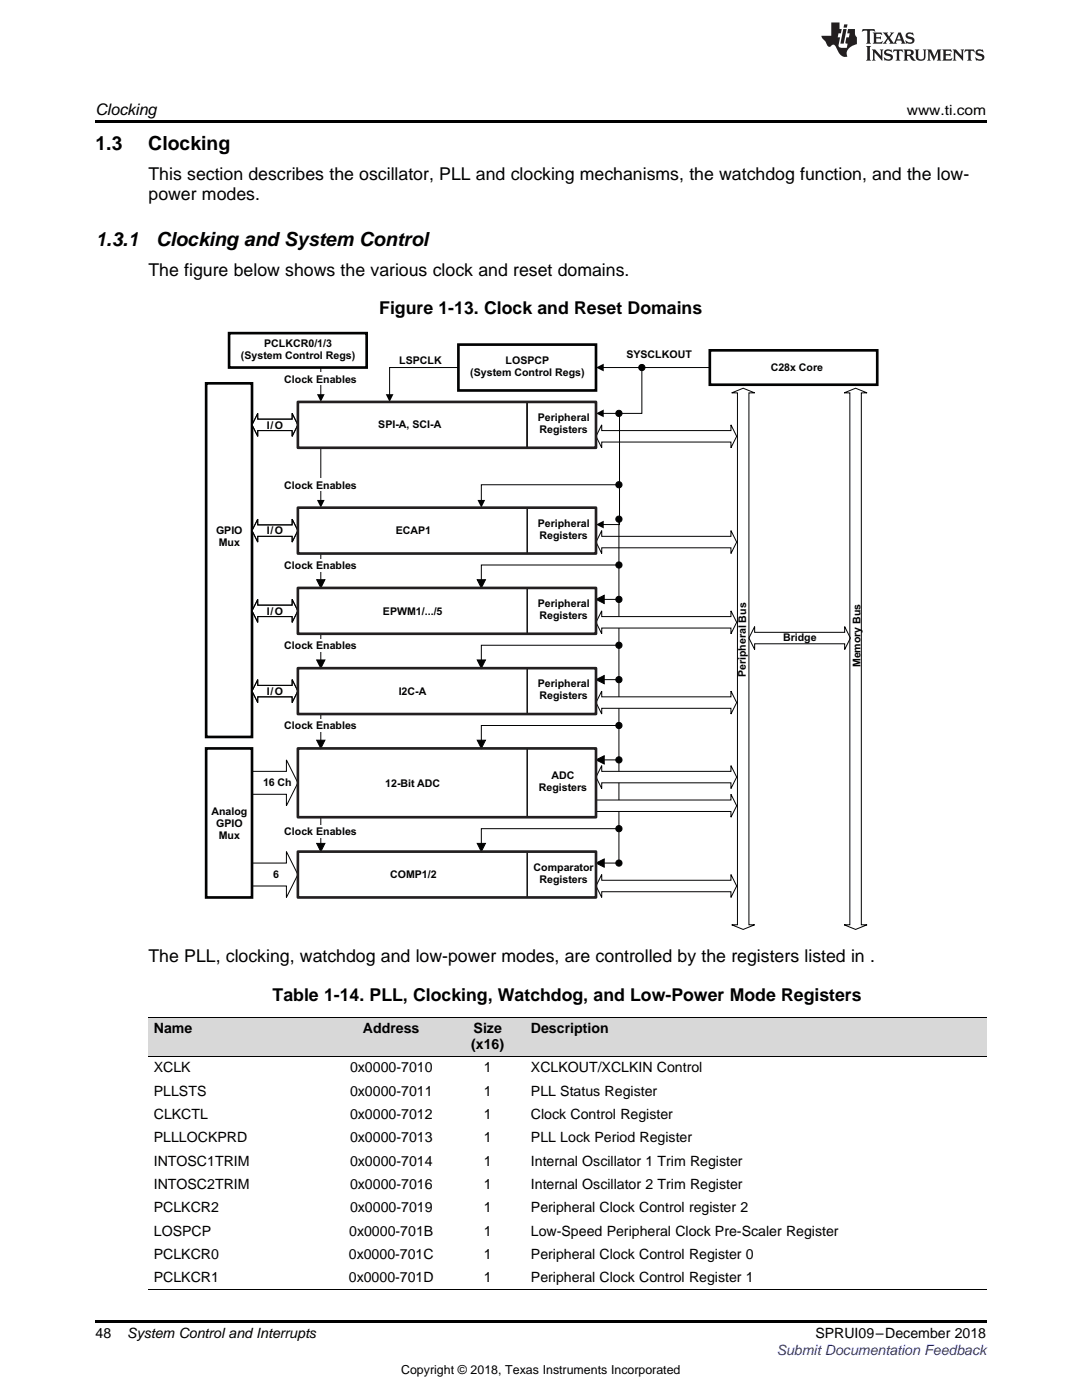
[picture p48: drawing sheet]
<svg xmlns="http://www.w3.org/2000/svg" width="216mm" height="279mm" viewBox="0 0 216 279" stroke-linecap="round" stroke-linejoin="round" font-family="sans-serif">
<defs><g id="words">
<g font-size="3.9">
<text x="19" y="30">1.3</text>
<text x="29.6" y="30">Clocking</text>
<text x="19" y="49">1.3.1</text>
<text x="31.1" y="49">Clocking and System Control</text>
</g>
<g font-size="3.5">
<text x="29.6" y="36">This section describes the oscillator, PLL and clocking mechanisms, the watchdog function, and the low-</text>
<text x="29.6" y="39.9">power modes.</text>
<text x="29.6" y="55">The figure below shows the various clock and reset domains.</text>
<text x="75.7" y="62.8">Figure 1-13. Clock and Reset Domains</text>
<text x="29.6" y="192">The PLL, clocking, watchdog and low-power modes, are controlled by the registers listed in .</text>
<text x="54.4" y="199.8">Table 1-14. PLL, Clocking, Watchdog, and Low-Power Mode Registers</text>
</g>
<text font-size="3.2" x="19" y="23">Clocking</text>
<g font-size="2.8">
<text x="180.9" y="23">www.ti.com</text>
<text x="30.7" y="206.2">Name</text>
<text x="72.4" y="206.2">Address</text>
<text x="94" y="209.4">(x16)</text>
<text x="94.5" y="206.2">Size</text>
<text x="105.9" y="206.2">Description</text>
<text x="30.7" y="214">XCLK</text>
<text x="69.8" y="214">0x0000-7010</text>
<text x="96.6" y="214">1</text>
<text x="105.9" y="214">XCLKOUT/XCLKIN Control</text>
<text x="30.7" y="218.7">PLLSTS</text>
<text x="69.8" y="218.7">0x0000-7011</text>
<text x="96.6" y="218.7">1</text>
<text x="105.9" y="218.7">PLL Status Register</text>
<text x="30.7" y="223.3">CLKCTL</text>
<text x="69.8" y="223.3">0x0000-7012</text>
<text x="96.6" y="223.3">1</text>
<text x="105.9" y="223.3">Clock Control Register</text>
<text x="30.7" y="228">PLLLOCKPRD</text>
<text x="30.7" y="232.7">INTOSC1TRIM</text>
<text x="69.8" y="228">0x0000-7013</text>
<text x="69.8" y="232.7">0x0000-7014</text>
<text x="96.6" y="228">1</text>
<text x="96.6" y="232.7">1</text>
<text x="105.9" y="228">PLL Lock Period Register</text>
<text x="105.9" y="232.7">Internal Oscillator 1 Trim Register</text>
<text x="30.7" y="237.3">INTOSC2TRIM</text>
<text x="69.8" y="237.3">0x0000-7016</text>
<text x="96.6" y="237.3">1</text>
<text x="105.9" y="237.3">Internal Oscillator 2 Trim Register</text>
<text x="30.7" y="242">PCLKCR2</text>
<text x="69.8" y="242">0x0000-7019</text>
<text x="96.6" y="242">1</text>
<text x="105.9" y="242">Peripheral Clock Control register 2</text>
<text x="30.7" y="246.6">LOSPCP</text>
<text x="30.7" y="251.3">PCLKCR0</text>
<text x="69.6" y="251.3">0x0000-701C</text>
<text x="69.7" y="246.6">0x0000-701B</text>
<text x="96.6" y="246.6">1</text>
<text x="96.6" y="251.3">1</text>
<text x="105.9" y="246.6">Low-Speed Peripheral Clock Pre-Scaler Register</text>
<text x="105.9" y="251.3">Peripheral Clock Control Register 0</text>
<text x="30.7" y="255.9">PCLKCR1</text>
<text x="69.6" y="255.9">0x0000-701D</text>
<text x="96.6" y="255.9">1</text>
<text x="105.9" y="255.9">Peripheral Clock Control Register 1</text>
<text x="19" y="267">48</text>
<text x="25.4" y="267.1">System Control and Interrupts</text>
<text x="162.7" y="267.1">SPRUI09–December 2018</text>
</g>
<text font-size="2.8" fill="#00f" x="155" y="270.4">Submit Documentation Feedback</text>
<text font-size="2.5" x="80" y="274.2">Copyright © 2018, Texas Instruments Incorporated</text>
<g font-size="2.1" fill="#010202">
<text x="48.1" y="71.6">(System Control Regs)</text>
<text x="52.7" y="69.3">PCLKCR0/1/3</text>
<text x="125" y="71.4">SYSCLKOUT</text>
<text x="56.7" y="76.4">Clock Enables</text>
<text x="79.7" y="72.7">LSPCLK</text>
<text x="93.8" y="75.1">(System Control Regs)</text>
<text x="100.9" y="72.7">LOSPCP</text>
<text x="153.8" y="74.1">C28x Core</text>
<text x="53.3" y="85.6">I/O</text>
<text x="75.5" y="85.4">SPI-A, SCI-A</text>
<text x="107.3" y="84">Peripheral</text>
<text x="107.7" y="86.4">Registers</text>
<text x="56.7" y="97.5">Clock Enables</text>
<text x="43.1" y="106.6">GPIO</text>
<text x="53.3" y="106.7">I/O</text>
<text x="79" y="106.5">ECAP1</text>
<text x="107.3" y="105.1">Peripheral</text>
<text x="107.7" y="107.5">Registers</text>
<text x="43.6" y="109">Mux</text>
<text x="56.7" y="113.5">Clock Enables</text>
<text x="53.3" y="122.7">I/O</text>
<text x="76.4" y="122.7">EPWM1/.../5</text>
<text x="107.3" y="121.1">Peripheral</text>
<text x="107.7" y="123.5">Registers</text>
<text x="56.7" y="129.5">Clock Enables</text>
<text x="156.3" y="127.9">Bridge</text>
<text x="107.3" y="137.2">Peripheral</text>
<text x="148.9" y="135.2" transform="rotate(-90 148.9 135.2)">Peripheral Bus</text>
<text x="171.7" y="133.2" transform="rotate(-90 171.7 133.2)">Memory Bus</text>
<text x="53.3" y="138.7">I/O</text>
<text x="79.6" y="138.7">I2C-A</text>
<text x="107.7" y="139.5">Registers</text>
<text x="56.7" y="145.5">Clock Enables</text>
<text x="110.1" y="155.5">ADC</text>
<text x="52.5" y="156.8">16 Ch</text>
<text x="76.9" y="157">12-Bit ADC</text>
<text x="107.5" y="157.8">Registers</text>
<text x="42.2" y="162.6">Analog</text>
<text x="43.1" y="165">GPIO</text>
<text x="43.7" y="167.3">Mux</text>
<text x="56.7" y="166.7">Clock Enables</text>
<text x="106.5" y="173.8">Comparator</text>
<text x="54.5" y="175.1">6</text>
<text x="77.8" y="175.3">COMP1/2</text>
<text x="107.7" y="176.1">Registers</text>
</g>
</g></defs>
<g fill="#d8d8d8">
<path d="M29.6 203.1h36.8v7.8h-36.8z"/>
<path d="M66.4 203.1h23.4v7.8h-23.4z"/>
<path d="M89.8 203.1h15.1v7.8h-15.1z"/>
<path d="M104.9 203.1h91.9v7.8h-91.9z"/>
</g>
<path d="M19 263.5h177.8v.6h-177.8z" fill="#000"/>
<path d="M29.6 210.9h167.2M29.6 203h167.2M29.6 257.4h167.2" fill="none" stroke="#000" stroke-width=".2"/>
<path d="M59.4 80.2h45.8v9.2h-45.8z" fill-rule="evenodd" fill="#fff"/>
<path d="M59.4 80.2h45.8v9.2h-45.8z" fill="none" stroke="#010202" stroke-width=".2"/>
<path d="M105.2 80.2h13.7v9.2h-13.7z" fill-rule="evenodd" fill="#fff"/>
<path d="M105.2 80.2h13.7v9.2h-13.7z" fill="none" stroke="#010202" stroke-width=".2"/>
<path d="M91.5 68.8h27.4v9.1h-27.4z" fill-rule="evenodd" fill="#fff"/>
<path d="M91.5 68.8h27.4v9.1h-27.4zM128.1 73.3v9.2h-8.7" fill="none" stroke="#010202" stroke-width=".2"/>
<path d="M91.5 68.8h27.4v9.1h-27.4z" fill="none" stroke="#010202" stroke-width=".53"/>
<g fill="#010202">
<path d="M118.9 82.5l1.6-.8v1.6z"/>
<circle cx="128.1" cy="73.3" r=".62"/>
</g>
<circle cx="128.1" cy="73.3" r=".62" fill="none" stroke="#010202" stroke-width=".2"/>
<path d="M41.1 76.5h9.2v70.6h-9.2z" fill-rule="evenodd" fill="#fff"/>
<path d="M41.1 76.5h9.2v70.6h-9.2z" fill="none" stroke="#010202" stroke-width=".2"/>
<path d="M41.1 76.5h9.2v70.6h-9.2z" fill="none" stroke="#010202" stroke-width=".53"/>
<circle cx="123.5" cy="82.5" r=".62" fill="#010202"/>
<circle cx="123.5" cy="82.5" r=".62" fill="none" stroke="#010202" stroke-width=".2"/>
<path d="M105.2 133.3h13.7v9.2h-13.7z" fill-rule="evenodd" fill="#fff"/>
<path d="M105.2 133.3h13.7v9.2h-13.7z" fill="none" stroke="#010202" stroke-width=".2"/>
<path d="M105.2 149.4h13.7v13.7h-13.7z" fill-rule="evenodd" fill="#fff"/>
<path d="M105.2 149.4h13.7v13.7h-13.7z" fill="none" stroke="#010202" stroke-width=".2"/>
<path d="M59.4 149.4h45.8v13.7h-45.8z" fill-rule="evenodd" fill="#fff"/>
<path d="M91.5 73.3h-13.8v6.4M50.3 153.9h6.8v-2.2l2.3 4.5-2.3 4.6v-2.3h-6.8zM59.4 149.4h45.8v13.7h-45.8z" fill="none" stroke="#010202" stroke-width=".2"/>
<path d="M77 78.7h1.5l-.8 1.5z" fill="#010202"/>
<path d="M64 142.5v5.4" fill="none" stroke="#010202" stroke-width=".2"/>
<path d="M63.2 147.7h1.6l-.8 1.7z" fill="#010202"/>
<path d="M63.2 147.7h1.6l-.8 1.7z" fill="none" stroke="#010202" stroke-width=".2"/>
<g fill="#fff">
<path d="M55.1 143.6h17.6v2.4h-17.6z" fill-rule="evenodd"/>
<path d="M51.4 82.5v1.1h6.9v-1.1l1.1 2.3-1.1 2.3v-1.2h-6.9v1.2l-1.1-2.3z" fill-rule="evenodd"/>
</g>
<path d="M51.4 82.5v1.1h6.9v-1.1l1.1 2.3-1.1 2.3v-1.2h-6.9v1.2l-1.1-2.3zM123.5 135.6v16.1h-3.1" fill="none" stroke="#010202" stroke-width=".2"/>
<circle cx="123.5" cy="135.6" r=".62" fill="#010202"/>
<circle cx="123.5" cy="135.6" r=".62" fill="none" stroke="#010202" stroke-width=".2"/>
<path d="M118.9 151.7l1.7-.9v1.7z" fill="#010202"/>
<path d="M118.9 151.7l1.7-.9v1.7z" fill="none" stroke="#010202" stroke-width=".2"/>
<path d="M59.4 133.3h45.8v9.2h-45.8z" fill-rule="evenodd" fill="#fff"/>
<path d="M59.4 133.3h45.8v9.2h-45.8z" fill="none" stroke="#010202" stroke-width=".2"/>
<path d="M51.4 135.6v1.2h6.9v-1.2l1.1 2.3-1.1 2.3v-1.1h-6.9v1.1l-1.1-2.3z" fill-rule="evenodd" fill="#fff"/>
<path d="M51.4 135.6v1.2h6.9v-1.2l1.1 2.3-1.1 2.3v-1.1h-6.9v1.1l-1.1-2.3zM64 126.5v5.4" fill="none" stroke="#010202" stroke-width=".2"/>
<path d="M63.2 131.7h1.6l-.8 1.6z" fill="#010202"/>
<path d="M63.2 131.7h1.6l-.8 1.6z" fill="none" stroke="#010202" stroke-width=".2"/>
<g fill="#fff">
<path d="M55.4 127.6h17.1v2.4h-17.1z" fill-rule="evenodd"/>
<path d="M105.2 117.3h13.7v9.2h-13.7z" fill-rule="evenodd"/>
</g>
<path d="M105.2 117.3h13.7v9.2h-13.7z" fill="none" stroke="#010202" stroke-width=".2"/>
<path d="M59.4 117.3h45.8v9.2h-45.8z" fill-rule="evenodd" fill="#fff"/>
<path d="M59.4 117.3h45.8v9.2h-45.8z" fill="none" stroke="#010202" stroke-width=".2"/>
<path d="M51.4 119.6v1.2h6.9v-1.2l1.1 2.3-1.1 2.3v-1.1h-6.9v1.1l-1.1-2.3z" fill-rule="evenodd" fill="#fff"/>
<path d="M64 89.4v11.4M51.4 119.6v1.2h6.9v-1.2l1.1 2.3-1.1 2.3v-1.1h-6.9v1.1l-1.1-2.3z" fill="none" stroke="#010202" stroke-width=".2"/>
<path d="M63.2 99.8h1.6l-.8 1.5z" fill="#010202"/>
<path d="M55.2 95.5h17.4v2.5h-17.4z" fill-rule="evenodd" fill="#fff"/>
<path d="M123.5 119.6v16h-3.1" fill="none" stroke="#010202" stroke-width=".2"/>
<circle cx="123.5" cy="119.6" r=".62" fill="#010202"/>
<circle cx="123.5" cy="119.6" r=".62" fill="none" stroke="#010202" stroke-width=".2"/>
<path d="M118.9 135.6l1.7-.8v1.7z" fill="#010202"/>
<path d="M118.9 135.6l1.7-.8v1.7z" fill="none" stroke="#010202" stroke-width=".2"/>
<path d="M41.1 149.4h9.2v29.7h-9.2z" fill-rule="evenodd" fill="#fff"/>
<path d="M41.1 149.4h9.2v29.7h-9.2z" fill="none" stroke="#010202" stroke-width=".2"/>
<path d="M41.1 149.4h9.2v29.7h-9.2z" fill="none" stroke="#010202" stroke-width=".53"/>
<path d="M105.2 170h13.7v9.1h-13.7z" fill-rule="evenodd" fill="#fff"/>
<path d="M105.2 170h13.7v9.1h-13.7z" fill="none" stroke="#010202" stroke-width=".2"/>
<path d="M59.4 170h45.8v9.1h-45.8z" fill-rule="evenodd" fill="#fff"/>
<path d="M59.4 170h45.8v9.1h-45.8z" fill="none" stroke="#010202" stroke-width=".2"/>
<path d="M120.1 137.9v1.2h25.8v-1.2l1.1 2.3-1.1 2.3v-1.1h-25.8v1.1l-1.2-2.3z" fill-rule="evenodd" fill="#fff"/>
<path d="M120.1 84.8v1.1h25.8v-1.1l1.1 2.3-1.1 2.3v-1.2h-25.8v1.2l-1.2-2.3zM120.1 137.9v1.2h25.8v-1.2l1.1 2.3-1.1 2.3v-1.1h-25.8v1.1l-1.2-2.3z" fill="none" stroke="#010202" stroke-width=".2"/>
<path d="M120.1 121.9v1.2h25.8v-1.2l1.1 2.3-1.1 2.3v-1.2h-25.8v1.2l-1.2-2.3z" fill-rule="evenodd" fill="#fff"/>
<path d="M120.1 121.9v1.2h25.8v-1.2l1.1 2.3-1.1 2.3v-1.2h-25.8v1.2l-1.2-2.3zM123.5 151.7v20.5h-3.1" fill="none" stroke="#010202" stroke-width=".2"/>
<circle cx="123.5" cy="151.6" r=".62" fill="#010202"/>
<circle cx="123.5" cy="151.6" r=".62" fill="none" stroke="#010202" stroke-width=".2"/>
<path d="M118.9 172.2l1.7-.8v1.7z" fill="#010202"/>
<path d="M118.9 172.2l1.7-.8v1.7z" fill="none" stroke="#010202" stroke-width=".2"/>
<path d="M120.1 152.8v1.1h25.8v-1.1l1.1 2.3-1.1 2.3v-1.2h-25.8v1.2l-1.2-2.3z" fill-rule="evenodd" fill="#fff"/>
<path d="M120.1 152.8v1.1h25.8v-1.1l1.1 2.3-1.1 2.3v-1.2h-25.8v1.2l-1.2-2.3z" fill="none" stroke="#010202" stroke-width=".2"/>
<path d="M118.9 159.7h27v-1.2l1.1 2.3-1.1 2.3v-1.2h-27z" fill-rule="evenodd" fill="#fff"/>
<path d="M118.9 159.7h27v-1.2l1.1 2.3-1.1 2.3v-1.2h-27zM50.3 172.2h6.8v-2.2l2.3 4.5-2.3 4.6v-2.3h-6.8zM64 163.1v5.4" fill="none" stroke="#010202" stroke-width=".2"/>
<path d="M63.2 168.3h1.6l-.8 1.7z" fill="#010202"/>
<path d="M63.2 168.3h1.6l-.8 1.7z" fill="none" stroke="#010202" stroke-width=".2"/>
<path d="M53.8 164.7h20.2v2.5h-20.2z" fill-rule="evenodd" fill="#fff"/>
<path d="M119.4 73.3h22.2" fill="none" stroke="#010202" stroke-width=".2"/>
<path d="M118.9 73.3l1.6-.7v1.5z" fill="#010202"/>
<path d="M64 73.3v6.4" fill="none" stroke="#010202" stroke-width=".2"/>
<path d="M63.2 78.7h1.6l-.8 1.5z" fill="#010202"/>
<path d="M55.1 74.4h17.6v2.5h-17.6z" fill-rule="evenodd" fill="#fff"/>
<path d="M123.5 165.4h-27.5v3.1" fill="none" stroke="#010202" stroke-width=".2"/>
<path d="M95.2 168.3h1.7l-.9 1.7z" fill="#010202"/>
<path d="M95.2 168.3h1.7l-.9 1.7z" fill="none" stroke="#010202" stroke-width=".2"/>
<circle cx="123.5" cy="165.4" r=".62" fill="#010202"/>
<circle cx="123.5" cy="165.4" r=".62" fill="none" stroke="#010202" stroke-width=".2"/>
<path d="M120.1 174.5v1.2h25.8v-1.2l1.1 2.3-1.1 2.3v-1.1h-25.8v1.1l-1.2-2.3z" fill-rule="evenodd" fill="#fff"/>
<path d="M120.1 174.5v1.2h25.8v-1.2l1.1 2.3-1.1 2.3v-1.1h-25.8v1.1l-1.2-2.3z" fill="none" stroke="#010202" stroke-width=".2"/>
<circle cx="123.5" cy="172.2" r=".62" fill="#010202"/>
<g fill="none" stroke="#010202" stroke-width=".2">
<path d="M123.5 128.8h-27.5v3.1"/>
<circle cx="123.5" cy="172.2" r=".62"/>
</g>
<path d="M95.2 131.7h1.7l-.9 1.6z" fill="#010202"/>
<path d="M95.2 131.7h1.7l-.9 1.6z" fill="none" stroke="#010202" stroke-width=".2"/>
<circle cx="123.5" cy="128.8" r=".62" fill="#010202"/>
<g fill="none" stroke="#010202" stroke-width=".2">
<path d="M123.5 96.7h-27.5v4.1"/>
<circle cx="123.5" cy="128.8" r=".62"/>
</g>
<g fill="#010202">
<path d="M95.3 99.8h1.5l-.8 1.5z"/>
<circle cx="123.5" cy="96.7" r=".62"/>
</g>
<g fill="none" stroke="#010202" stroke-width=".2">
<path d="M123.6 83.1v21.6h-4.2"/>
<circle cx="123.5" cy="96.7" r=".62"/>
</g>
<path d="M118.9 104.7l1.6-.8v1.6z" fill="#010202"/>
<path d="M123.5 144.8h-27.5v3.1" fill="none" stroke="#010202" stroke-width=".2"/>
<path d="M95.2 147.7h1.7l-.9 1.7z" fill="#010202"/>
<path d="M95.2 147.7h1.7l-.9 1.7z" fill="none" stroke="#010202" stroke-width=".2"/>
<circle cx="123.5" cy="144.8" r=".62" fill="#010202"/>
<circle cx="123.5" cy="144.8" r=".62" fill="none" stroke="#010202" stroke-width=".2"/>
<path d="M45.7 66.5h27.5v6.8h-27.5z" fill-rule="evenodd" fill="#fff"/>
<path d="M45.7 66.5h27.5v6.8h-27.5z" fill="none" stroke="#010202" stroke-width=".2"/>
<path d="M45.7 66.5h27.5v6.8h-27.5z" fill="none" stroke="#010202" stroke-width=".53"/>
<path d="M105.2 101.3h13.7v9.2h-13.7z" fill-rule="evenodd" fill="#fff"/>
<path d="M105.2 101.3h13.7v9.2h-13.7z" fill="none" stroke="#010202" stroke-width=".2"/>
<path d="M59.4 101.3h45.8v9.2h-45.8z" fill-rule="evenodd" fill="#fff"/>
<path d="M59.4 101.3h45.8v9.2h-45.8z" fill="none" stroke="#010202" stroke-width=".2"/>
<path d="M51.4 103.6v1.2h6.9v-1.2l1.1 2.3-1.1 2.3v-1.2h-6.9v1.2l-1.1-2.3z" fill-rule="evenodd" fill="#fff"/>
<path d="M51.4 103.6v1.2h6.9v-1.2l1.1 2.3-1.1 2.3v-1.2h-6.9v1.2l-1.1-2.3z" fill="none" stroke="#010202" stroke-width=".2"/>
<path d="M120.1 105.9v1.1h25.8v-1.1l1.1 2.3-1.1 2.3v-1.2h-25.8v1.2l-1.2-2.3z" fill-rule="evenodd" fill="#fff"/>
<path d="M64 110.5v5.4M120.1 105.9v1.1h25.8v-1.1l1.1 2.3-1.1 2.3v-1.2h-25.8v1.2l-1.2-2.3z" fill="none" stroke="#010202" stroke-width=".2"/>
<path d="M63.2 115.7h1.6l-.8 1.6z" fill="#010202"/>
<path d="M63.2 115.7h1.6l-.8 1.6z" fill="none" stroke="#010202" stroke-width=".2"/>
<path d="M53.8 111.5h20.2v2.5h-20.2z" fill-rule="evenodd" fill="#fff"/>
<path d="M123.5 103.6v16h-3.1" fill="none" stroke="#010202" stroke-width=".2"/>
<circle cx="123.5" cy="103.6" r=".62" fill="#010202"/>
<circle cx="123.5" cy="103.6" r=".62" fill="none" stroke="#010202" stroke-width=".2"/>
<path d="M118.9 119.6l1.7-.8v1.6z" fill="#010202"/>
<path d="M118.9 119.6l1.7-.8v1.6zM123.5 112.8h-27.5v3.1" fill="none" stroke="#010202" stroke-width=".2"/>
<path d="M95.2 115.7h1.7l-.9 1.6z" fill="#010202"/>
<path d="M95.2 115.7h1.7l-.9 1.6z" fill="none" stroke="#010202" stroke-width=".2"/>
<circle cx="123.5" cy="112.8" r=".62" fill="#010202"/>
<g fill="none" stroke="#010202" stroke-width=".2">
<path d="M146 78.4l2.3-.9 2.3 .9h-1.2v106.2h1.2l-2.3 .9-2.3-.9h1.1v-106.2zM168.4 78.4l2.3-.9 2.3 .9h-1.1v106.2h1.1l-2.3 .9-2.3-.9h1.2v-106.2zM150.6 125v1.2h17.9v-1.2l1.2 2.3-1.2 2.3v-1.1h-17.9v1.1l-1.2-2.3z"/>
<circle cx="123.5" cy="112.8" r=".62"/>
</g>
<path d="M59.4 80.2h59.5v9.2h-59.5zM59.4 101.3h59.5v9.2h-59.5zM59.4 117.3h59.5v9.2h-59.5zM59.4 133.3h59.5v9.2h-59.5zM59.4 149.4h59.5v13.7h-59.5zM59.4 170h59.5v9.1h-59.5z" fill="none" stroke="#231f20" stroke-width=".53"/>
<path d="M141.6 69.9h33.4v6.9h-33.4z" fill="none" stroke="#010202" stroke-width=".53"/>
<path d="M19 24h177.8v.6h-177.8z" fill="#000"/>
<g fill="#231f20">
<path d="M172.1 5.8l-.1 .6 .5-.3h.5v.2v2.1l-.2 .3h1l-.2-.3v-2.1v-.2h.6l.4 .3-.1-.6zM174.1 6.5l.3 .4v1.5l-.3 .3h1.9l.1-.5a1.04 1.04 0 0 1-1.3 .1v-.6h.6l.4 .2v-.7l-.4 .2h-.6l.1-.6h.7l.4 .2-.1-.5zM176.1 6.5l.9 1.1-.9 1.1h.8l-.1-.2 .4-.7 .4 .7-.2 .2h1.6l-.2-.2 .1-.4h.9l.2 .4-.2 .2h.9l-.2-.3-.8-1.9h-.5l-.9 2.1-.7-1.1 .8-1h-.8l.1 .3-.3 .5-.4-.6 .2-.2zM179.4 6.9l.3 .9h-.7zM180.9 6.6a.63 .63 0 0 0-.2 .7 .63 .63 0 0 0 .6 .4l.6 .2 .1 .2a.75 .75 0 0 1-.7 .4 .75 .75 0 0 1-.6-.5l.1 .7 .2-.1a1.11 1.11 0 0 0 1.5-.5 1.13 1.13 0 0 0-1.3-.9l-.1-.3a1.04 1.04 0 0 1 1.2 .2l-.1-.6-.2 .1-.5-.1zM172.8 9.2l.3 .3v2.2l-.3 .4h1l-.2-.4v-2.2l.2-.3zM174 9.9l.2 .3v1.5l-.2 .4h.7l-.2-.4v-1.3l1.6 1.7v-1.9l.2-.3h-.7l.2 .3v.9l-1.2-1.2zM176.6 10a.62 .62 0 0 0-.2 .7 .62 .62 0 0 0 .6 .4l.6 .2 .1 .2a.76 .76 0 0 1-.7 .4 .76 .76 0 0 1-.6-.5l.1 .7 .1-.1a1.11 1.11 0 0 0 1.6-.6 1.13 1.13 0 0 0-1.3-.8l-.1-.3a1.04 1.04 0 0 1 1.2 .1l-.1-.5-.2 .1-.5-.2zM178.3 9.9l-.1 .6a.61 .61 0 0 1 .7-.3v1.5l-.2 .4h1l-.3-.4v-1.5a.63 .63 0 0 1 .8 .3l-.1-.6zM180.3 9.9l.2 .3v1.5l-.2 .4h.9l-.2-.2v-.7l.6 .2a.76 .76 0 0 0 1.1 .6l-1-.9a.58 .58 0 0 0 .6-.6 .58 .58 0 0 0-.5-.6zM181 10.2l.1-.1a.45 .45 0 0 1 .6 .1 .45 .45 0 0 1 .1 .5l-.8 .2zM182.5 9.9l.2 .2a2.17 2.17 0 0 0 .4 1.9 .99 .99 0 0 0 1.6-.7v-1.1l.2-.3h-.8l.2 .2a1.92 1.92 0 0 1-.2 1.7 .6 .6 0 0 1-.9-.5v-1.1l.2-.3zM185 9.9l.2 .3v1.5l-.2 .4h.7l-.2-.4v-1.4l.8 1.8 .8-1.8v1.4l-.2 .4h1l-.3-.4v-1.5l.3-.3h-.8l-.7 1.4-.6-1.4zM188 9.9l.2 .3v1.5l-.2 .4h1.8l.2-.6a1.04 1.04 0 0 1-1.3 .2v-.6h.6l.4 .1v-.6l-.4 .2h-.6l.1-.6h.7l.4 .2-.1-.5zM190.1 9.9l.2 .3v1.5l-.2 .4h.7l-.2-.4v-1.3l1.6 1.7v-1.9l.2-.3h-.7l.2 .3v.9l-1.1-1.2zM192.6 9.9l-.1 .6a.61 .61 0 0 1 .7-.3v1.5l-.2 .4h.9l-.2-.4v-1.5a.63 .63 0 0 1 .8 .3l-.2-.6zM194.9 10a.62 .62 0 0 0-.2 .7 .62 .62 0 0 0 .6 .4l.5 .2 .2 .2a.76 .76 0 0 1-.7 .4 .76 .76 0 0 1-.7-.5l.2 .7 .1-.1a1.11 1.11 0 0 0 1.5-.6 1.13 1.13 0 0 0-1.2-.8l-.1-.3a1.04 1.04 0 0 1 1.2 .1l-.2-.5-.2 .1-.5-.2z"/>
<path d="M165.9 4.5v2.6h-2l.1 .4 .8 .9a.91 .91 0 0 0 .9 .9 .56 .56 0 0 1 .5-.4 .56 .56 0 0 1 .5 .3l.4 .8a1.53 1.53 0 0 0 2 1.3 1.54 1.54 0 0 1 1-2.1l.9-.4-.1-1.4a1.52 1.52 0 0 1-.3-1.6h-1.4l-.2 .9h.5l-.1 .8h-.5l-.2 .9v.2l.4 .1-.1 .9a1.93 1.93 0 0 1-1.7-.3l.3-1.8h-.4l.1-.8h.5l.2-.9h-.5v-1.3zM168.3 5.8l-.6 2.9h.7l.5-2.9zM168.4 4.9l-.1 .6h.7l.1-.6z"/>
</g>
<use href="#words"/>
</svg>
